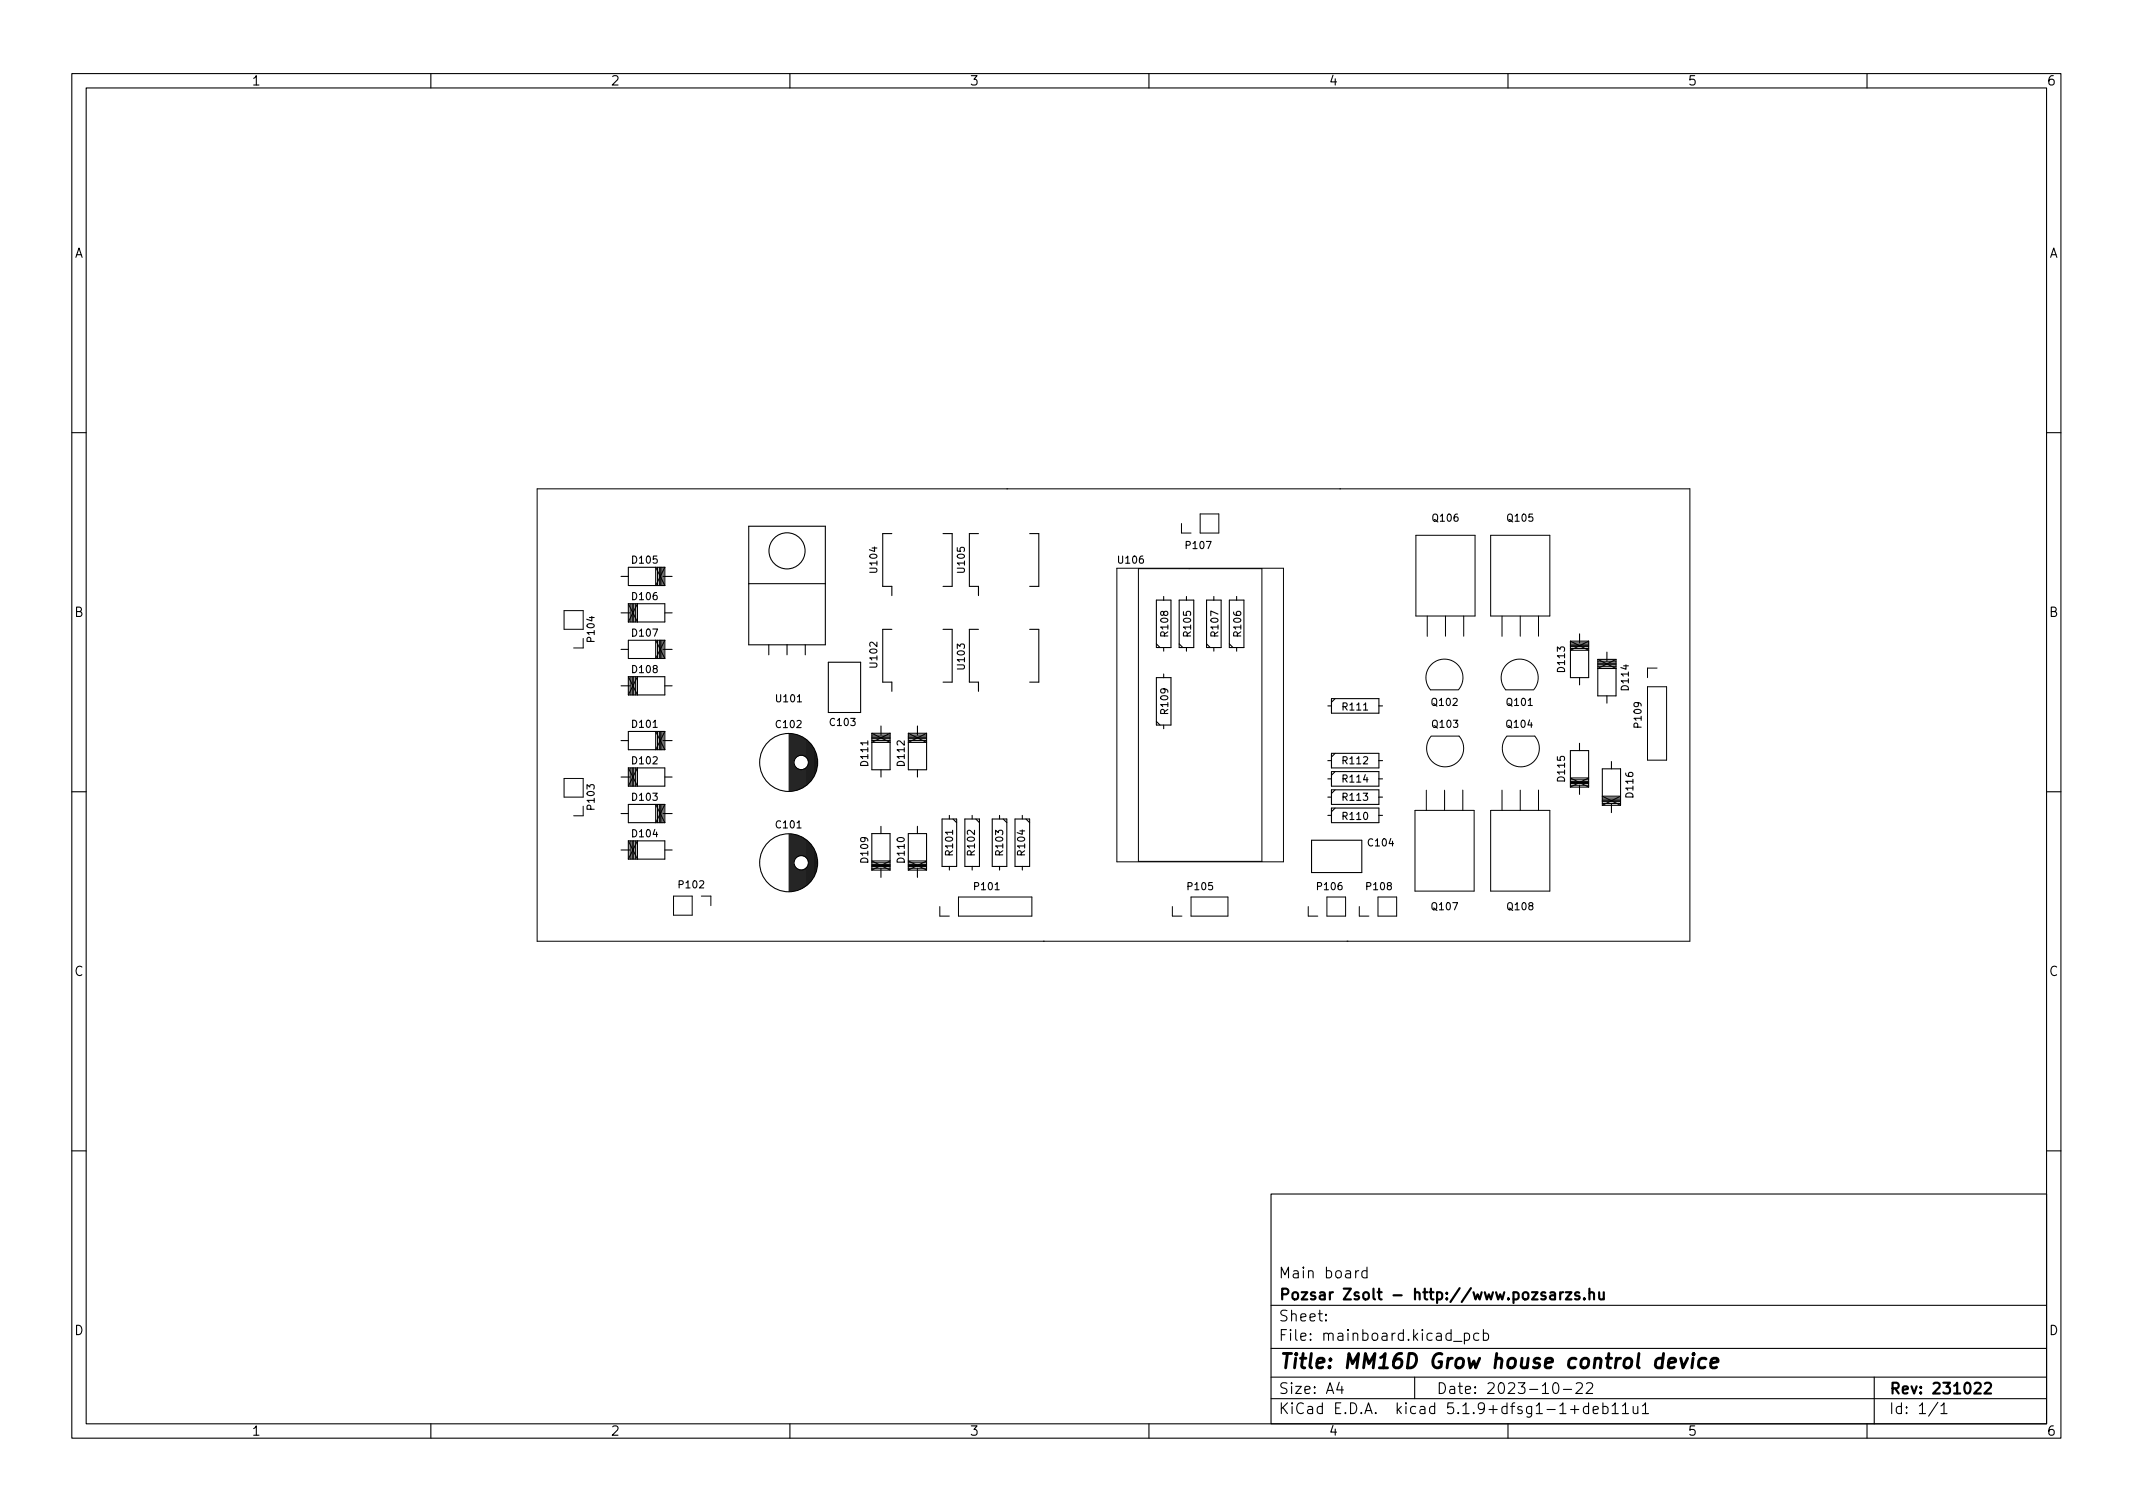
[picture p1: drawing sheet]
<svg xmlns="http://www.w3.org/2000/svg" width="297mm" height="210mm" viewBox="0 0 297 210" stroke-linecap="round" stroke-linejoin="round" font-family="sans-serif">
<defs><g id="words">
<text font-size="2.8" x="178" y="190.6">Title: MM16D Grow house control device</text>
<g font-size="2.1">
<text x="178" y="178">Main board</text>
<text x="178" y="184">Sheet:</text>
<text x="178" y="181">Pozsar Zsolt - http://www.pozsarzs.hu</text>
<text x="178" y="186.7">File: mainboard.kicad_pcb</text>
<text x="178" y="196.9">KiCad E.D.A. kicad 5.1.9+dfsg1-1+deb11u1</text>
<text x="178" y="194.1">Size: A4</text>
<text x="200" y="194.1">Date: 2023-10-22</text>
<text x="263" y="194.1">Rev: 231022</text>
<text x="263" y="196.9">Id: 1/1</text>
</g>
<g font-size="1.8">
<text x="35" y="11.9">1</text>
<text x="85" y="11.9">2</text>
<text x="135" y="11.9">3</text>
<text x="185" y="11.9">4</text>
<text x="235" y="11.9">5</text>
<text x="285" y="11.9">6</text>
<text x="10.3" y="35.9">A</text>
<text x="285.3" y="35.9">A</text>
<text x="10.3" y="85.9">B</text>
<text x="285.3" y="85.9">B</text>
<text x="10.3" y="135.9">C</text>
<text x="285.3" y="135.9">C</text>
<text x="10.3" y="185.9">D</text>
<text x="285.3" y="185.9">D</text>
<text x="35" y="199.9">1</text>
<text x="85" y="199.9">2</text>
<text x="135" y="199.9">3</text>
<text x="185" y="199.9">4</text>
<text x="235" y="199.9">5</text>
<text x="285" y="199.9">6</text>
</g>
<g font-size="1.4">
<text x="165.3" y="76.4">P107</text>
<text x="199.6" y="72.6">Q106</text>
<text x="210" y="72.6">Q105</text>
<text x="88.1" y="78.5">D105</text>
<text x="88.1" y="83.6">D106</text>
<text x="122.2" y="79.6" transform="rotate(-90 122.2 79.6)">U104</text>
<text x="134.4" y="79.6" transform="rotate(-90 134.4 79.6)">U105</text>
<text x="155.8" y="78.5">U106</text>
<text x="82.8" y="89.3" transform="rotate(-90 82.8 89.3)">P104</text>
<text x="88.1" y="88.6">D107</text>
<text x="162.7" y="88.5" transform="rotate(-90 162.7 88.5)">R108</text>
<text x="165.9" y="88.5" transform="rotate(-90 165.9 88.5)">R105</text>
<text x="169.7" y="88.5" transform="rotate(-90 169.7 88.5)">R107</text>
<text x="172.8" y="88.5" transform="rotate(-90 172.8 88.5)">R106</text>
<text x="88.1" y="93.7">D108</text>
<text x="122.2" y="92.8" transform="rotate(-90 122.2 92.8)">U102</text>
<text x="134.4" y="93.1" transform="rotate(-90 134.4 93.1)">U103</text>
<text x="217.9" y="93.5" transform="rotate(-90 217.9 93.5)">D113</text>
<text x="88.1" y="101.3">D101</text>
<text x="108.2" y="101.4">C102</text>
<text x="108.2" y="97.8">U101</text>
<text x="115.7" y="101.1">C103</text>
<text x="162.7" y="99.3" transform="rotate(-90 162.7 99.3)">R109</text>
<text x="187.1" y="98.9">R111</text>
<text x="199.5" y="98.3">Q102</text>
<text x="199.5" y="101.3">Q103</text>
<text x="209.9" y="101.3">Q104</text>
<text x="209.9" y="98.3">Q101</text>
<text x="226.8" y="96" transform="rotate(-90 226.8 96)">D114</text>
<text x="228.6" y="101.2" transform="rotate(-90 228.6 101.2)">P109</text>
<text x="88.1" y="106.4">D102</text>
<text x="120.9" y="106.6" transform="rotate(-90 120.9 106.6)">D111</text>
<text x="126" y="106.6" transform="rotate(-90 126 106.6)">D112</text>
<text x="187.1" y="106.4">R112</text>
<text x="82.8" y="112.6" transform="rotate(-90 82.8 112.6)">P103</text>
<text x="88.1" y="111.5">D103</text>
<text x="187.1" y="111.5">R113</text>
<text x="187.1" y="109">R114</text>
<text x="217.9" y="108.7" transform="rotate(-90 217.9 108.7)">D115</text>
<text x="227.4" y="111" transform="rotate(-90 227.4 111)">D116</text>
<text x="88.1" y="116.6">D104</text>
<text x="108.2" y="115.3">C101</text>
<text x="132.7" y="119" transform="rotate(-90 132.7 119)">R101</text>
<text x="135.8" y="119" transform="rotate(-90 135.8 119)">R102</text>
<text x="139.7" y="119" transform="rotate(-90 139.7 119)">R103</text>
<text x="142.7" y="119" transform="rotate(-90 142.7 119)">R104</text>
<text x="187.1" y="114.2">R110</text>
<text x="190.6" y="117.8">C104</text>
<text x="94.6" y="123.7">P102</text>
<text x="120.9" y="120" transform="rotate(-90 120.9 120)">D109</text>
<text x="126" y="120" transform="rotate(-90 126 120)">D110</text>
<text x="135.8" y="123.9">P101</text>
<text x="165.5" y="123.9">P105</text>
<text x="183.5" y="123.9">P106</text>
<text x="190.4" y="123.9">P108</text>
<text x="199.5" y="126.7">Q107</text>
<text x="210" y="126.7">Q108</text>
</g>
</g></defs>
<g fill="none" stroke="#000" stroke-width=".15">
<path d="M10 10.2h277v190.1h-277zM12 12.2h273v186.1h-273zM60 10.2v2M110 10.2v2M160 10.2v2M210 10.2v2M260 10.2v2M10 60.2h2M91.6 79v2.5M91.8 79v2.5M91.9 79v2.5M92.1 79v2.5"/>
<path d="M92.3 79v2.5M92.6 79h-5.1v2.5h5.1M92.6 79v2.5M92.6 79l-1.3 2.5v-2.5l1.3 2.5M104.3 73.3h10.6v16.5h-10.6zM124.2 74.3h-1.3v7.3h1.3v1.3M131.3 74.3h1.3v7.3h-1.3M136.3 74.3h-1.3v7.3h1.3v1.3M143.4 74.3h1.3v7.3h-1.3M285 60.2h2M86.5 80.3h1M86.5 85.3h1.3"/>
<path d="M86.5 90.4h1M86.5 95.5h1.3M87.5 84.1v2.5M87.5 94.2v2.6M87.5 84.1h5.1v2.5h-5.1M87.5 94.2h5.1v2.6h-5.1M87.5 94.2l1.3 2.6v-2.6l-1.3 2.6M87.5 84.1l1.3 2.5v-2.5l-1.3 2.5M87.8 84.1v2.5M87.8 94.2v2.6M88 84.1v2.5M88 94.2v2.6"/>
<path d="M88.1 84.1v2.5M88.1 94.2v2.6M88.3 84.1v2.5M88.3 94.2v2.6M88.5 84.1v2.5M88.5 94.2v2.6M91.6 89.2v2.5M91.8 89.2v2.5M91.9 89.2v2.5M92.1 89.2v2.5M92.3 89.2v2.5M92.3 80.3h1.3"/>
<path d="M92.3 90.4h1.3M92.6 89.2h-5.1v2.5h5.1M92.6 89.2v2.5M92.6 89.2l-1.3 2.5v-2.5l1.3 2.5M92.6 85.3h1M92.6 95.5h1M104.3 81.3h10.6M107.1 89.8v1.4M109.6 89.8v1.4M112.1 89.8v1.4M115.4 92.2h4.5v7h-4.5zM124.2 87.6h-1.3v7.4h1.3v1.3"/>
<path d="M131.3 87.6h1.3v7.4h-1.3M136.3 87.6h-1.3v7.4h1.3v1.3M143.4 87.6h1.3v7.4h-1.3M161 83.6h2.1v6.6h-2.1zM161 89.7l.5 .5M161 94.4h2.1v6.6h-2.1zM162.1 83.1v.5M162.1 90.2v.5M162.1 93.8v.6M164.2 89.7l.5 .5M164.2 83.6h2v6.6h-2zM165.2 83.1v.5"/>
<path d="M165.2 90.2v.5M168 83.6h2.1v6.6h-2.1zM168 89.7l.5 .5M169 83.1v.5M169 90.2v.5M171.2 83.6h2v6.6h-2zM171.2 89.7l.5 .5M172.2 83.1v.5M172.2 90.2v.5M184.9 98.3h.5M185.4 97.3h6.6v2h-6.6zM185.9 97.3l-.5 .5"/>
<path d="M192 98.3h.5M218.7 89.3v5.1h2.5v-5.1M218.7 89.8h2.5M218.7 89.3h2.5M218.7 89.9h2.5M218.7 89.3l2.5 1.2h-2.5l2.5-1.2M218.7 89.5h2.5M218.7 90.3h2.5M218.7 90h2.5M220 88.3v1.2M220 94.4v1M222.5 91.8v5.1h2.5v-5.1"/>
<path d="M222.5 91.8h2.5M222.5 92.5h2.5M222.5 91.8l2.5 1.3h-2.5l2.5-1.3M222.5 92.1h2.5M222.5 92.8h2.5M222.5 92.6h2.5M222.5 92.3h2.5M223.8 90.8v1.3M223.8 96.9v1M10 110.2h2M86.5 103.1h1M86.5 108.2h1.3"/>
<path d="M86.5 113.3h1M86.5 118.4h1.3M87.5 106.9v2.6M87.5 117.1v2.5M87.5 106.9h5.1v2.6h-5.1M87.5 117.1h5.1v2.5h-5.1M87.5 106.9l1.3 2.6v-2.6l-1.3 2.6M87.5 117.1l1.3 2.5v-2.5l-1.3 2.5M87.8 106.9v2.6M87.8 117.1v2.5M88 106.9v2.6M88 117.1v2.5"/>
<path d="M88.1 106.9v2.6M88.1 117.1v2.5M88.3 106.9v2.6M88.3 117.1v2.5M88.5 106.9v2.6M88.5 117.1v2.5M91.6 101.9v2.5M91.6 112v2.6M91.8 101.9v2.5M91.8 112v2.6M91.9 101.9v2.5M91.9 112v2.6"/>
<path d="M92.1 101.9v2.5M92.1 112v2.6M92.3 101.9v2.5M92.3 112v2.6M92.3 103.1h1.3M92.3 113.3h1.3M92.6 112h-5.1v2.6h5.1M92.6 101.9h-5.1v2.5h5.1M92.6 101.9v2.5M92.6 112v2.6M92.6 101.9l-1.3 2.5v-2.5l1.3 2.5M92.6 112l-1.3 2.6v-2.6l1.3 2.6"/>
<path d="M92.6 108.2h1M92.6 118.4h1M109.9 102.2v8M109.9 116.1v8M110 102.2v8M110 116.1v8M110.2 102.2v8M110.2 116.2v7.9M110.3 102.2v7.9M110.3 116.2v7.9M110.5 102.2v7.9M110.5 116.2v7.9"/>
<path d="M110.6 102.2v3.7M110.6 106.4v3.7M110.6 116.2v3.7M110.7 102.3v3.3M110.7 106.7v3.4M110.7 116.2v3.4M110.9 102.3v3.1M110.9 106.9v3.1M110.9 116.3v3.1M111 102.3v3M111 107v3M111 116.3v3"/>
<path d="M111.2 102.4v2.9M111.2 107.1v2.8M111.2 116.4v2.8M111.3 102.4v2.8M111.3 107.1v2.8M111.3 116.4v2.8M111.4 102.5v2.7M111.4 107.2v2.6M111.4 116.5v2.6M111.6 102.6v2.6M111.6 107.2v2.6M111.6 116.5v2.6"/>
<path d="M111.7 102.6v2.6M111.7 107.2v2.5M111.7 116.6v2.5M111.9 102.7v2.5M111.9 107.1v2.5M111.9 116.7v2.5M112 102.8v2.5M112 107.1v2.4M112 116.8v2.4M112.1 102.9v2.4M112.1 107v2.4M112.1 116.9v2.4"/>
<path d="M112.3 103v2.5M112.3 106.9v2.4M112.3 117v2.4M112.4 103.1v2.5M112.4 106.7v2.5M112.4 117.1v2.5M112.6 103.2v2.8M112.6 106.3v2.8M112.6 117.2v2.8M112.7 103.4v5.5M112.7 117.4v5.5M112.8 103.5v5.3"/>
<path d="M112.8 117.5v5.3M113 103.7v4.9M113 117.7v4.9M113.1 103.9v4.5M113.1 117.9v4.5M113.3 104.1v4.1M113.3 118.1v4.1M113.4 104.4v3.6M113.4 118.3v3.6M113.5 104.7v2.9M113.5 118.7v2.9M113.7 105.1v2.1"/>
<path d="M113.7 119.1v2.1M113.8 106v.4M113.8 119.9v.4M121.4 103.1h2.6M121.4 102.1v5.1h2.6v-5.1M121.4 102.1h2.6M121.4 102.7h2.6M121.4 102.1l2.6 1.3h-2.6l2.6-1.3M121.4 102.4h2.6M121.4 102.9h2.6M121.4 102.6h2.6M122.7 115.1v1"/>
<path d="M122.7 101.1v1.3M122.7 107.2v1M126.5 103.1h2.5M126.5 102.1v5.1h2.5v-5.1M126.5 102.1h2.5M126.5 102.7h2.5M126.5 102.1l2.5 1.3h-2.5l2.5-1.3M126.5 102.4h2.5M126.5 102.9h2.5M126.5 102.6h2.5M127.8 115.1v1M127.8 101.1v1.3"/>
<path d="M127.8 107.2v1M131.2 114h2v6.6h-2zM132.2 113.5v.5M132.7 114l.5 .5M134.4 114h2v6.6h-2zM135.4 113.5v.5M135.9 114l.5 .5M138.2 114h2v6.6h-2zM139.2 113.5v.5M139.7 114l.5 .5M141.4 114h2v6.6h-2zM142.4 113.5v.5"/>
<path d="M142.9 114l.5 .5M161 100.5l.5 .5M162.1 101v.5M182.6 117h7v4.5h-7zM184.9 113.5h.5M184.9 105.9h.5M184.9 111h.5M184.9 108.5h.5M185.4 104.9h6.6v2h-6.6zM185.4 107.4h6.6v2.1h-6.6zM185.4 110h6.6v2h-6.6zM185.4 112.5h6.6v2h-6.6z"/>
<path d="M185.9 112.5l-.5 .5M185.9 104.9l-.5 .5M185.9 110l-.5 .5M185.9 107.4l-.5 .5M192 113.5h.5M192 105.9h.5M192 111h.5M192 108.5h.5M218.7 109.6v-5.1h2.5v5.1M218.7 109.6h2.5M218.7 109h2.5M218.7 109.6l2.5-1.3h-2.5l2.5 1.3"/>
<path d="M218.7 109.3h2.5M218.7 108.6h2.5M218.7 108.8h2.5M218.7 109.1h2.5M220 103.5v1M220 109.3v1.3M223.1 112.1v-5h2.6v5M223.1 112.1h2.6M223.1 111.5h2.6M223.1 112.1l2.6-1.2h-2.6l2.6 1.2M223.1 111.9h2.6M223.1 111.1h2.6"/>
<path d="M223.1 111.4h2.6M223.1 111.6h2.6M224.4 106v1.1M224.4 111.9v1.3M285 110.2h2M110.6 120.4v3.7M110.7 120.7v3.3M110.9 120.9v3.1M111 121v3M111.2 121v2.9M111.3 121.1v2.8M111.4 121.1v2.7"/>
<path d="M111.6 121.1v2.6M111.7 121.1v2.6M111.9 121.1v2.5M112 121v2.5M112.1 121v2.4M112.3 120.8v2.5M112.4 120.7v2.5M112.6 120.3v2.8M121.4 121.2v-5.1h2.5v5.1M121.4 121.2h2.5M121.4 120.5h2.5M121.4 121.2l2.5-1.3h-2.5l2.5 1.3"/>
<path d="M121.4 120.9h2.5M121.4 120.1h2.5M121.4 120.4h2.5M121.4 120.6h2.5M122.7 120.9v1.3M126.5 121.2v-5.1h2.5v5.1M126.5 121.2h2.5M126.5 120.5h2.5M126.5 121.2l2.5-1.3h-2.5l2.5 1.3M126.5 120.9h2.5M126.5 120.1h2.5M126.5 120.4h2.5"/>
<path d="M126.5 120.6h2.5M127.8 120.9v1.3M132.2 120.6v.6M135.4 120.6v.6M139.2 120.6v.6M142.4 120.6v.6M10 160.2h2M177 166.3h108v32h-108zM189.2 176.9l-.3 .1-.1 .2M190.4 177l-.5-.1-.3 .3v.4l.2 .3h.1h.5M190.4 176.4v1.5M285 160.2h2"/>
<path d="M60 198.3v2M110 198.3v2M160 198.3v2M177 194.8h108M177 191.8h108M177 187.8h108M177 181.8h108M184.6 183.8l.1 .1h-.1v-.1v.1M184.6 183l.1 .1h-.1v-.1v.1M186.5 192.5l-.4 1h1M186.9 193v1M197 191.8v3"/>
<path d="M202.4 186.8h1.2M203.9 185.7l.5-.1 .2 .3v.4l-.1 .3h-.1h-.5M203.9 185.6v1.5M205.9 185.7l-.4-.1-.3 .3v.4l.2 .3h.1h.4M206.6 185.7l.4-.1 .3 .3v.4l-.2 .3h-.1h-.4M206.6 185.1v1.5M210 198.3v2M216.4 192.7a.36 .36 0 0 1 .3-.2 .36 .36 0 0 1 .3 .3 .77 .77 0 0 1-.4 1.2 .91 .91 0 0 1-.2-1.3zM217.7 193.5h1.2M218.7 196.3h1.2M219.5 192.7l.2-.2 .5 .1a.41 .41 0 0 1 .1 .6l-.9 .8h1M220.9 192.7l.2-.2 .5 .1a.41 .41 0 0 1 .1 .6l-.8 .8h.9"/>
<path d="M221.2 195.9l-.4-.1-.3 .3v.4l.1 .3h.2h.4M221.2 195.3v1.5M221.9 196.3l.7-.1-.1-.3-.4-.1-.2 .2v.8h.2h.4M223.2 195.9l.4-.1 .3 .3v.4l-.1 .3h-.2h-.4M223.2 195.3v1.5M224.5 195.8l.4-.5v1.5M224.5 196.8h.9M225.9 195.8l.5-.5v1.5M225.9 196.8h.9M227.4 195.8l.1 1a.41 .41 0 0 0 .6-.1M228.1 195.8v1M228.7 195.8l.4-.5v1.5"/>
<path d="M228.7 196.8h.9M260 198.3v2M261 191.8v6.5M269.9 195.3l-1.3 1.9M270.3 195.8l.4-.5v1.5M270.3 196.8h.8"/>
<circle cx="109.6" cy="76.7" r="2.51"/>
<circle cx="109.8" cy="106.2" r="4"/>
<circle cx="111.6" cy="106.2" r="1"/>
<circle cx="109.8" cy="120.1" r="4"/>
<circle cx="111.6" cy="120.1" r="1"/>
</g>
<g fill="none" stroke="#000" stroke-width=".3">
<path d="M217.3 179.9v1M217.7 179.9l-.3 .1-.1 .2M218.1 179.9h.7l-.7 1h.7M221.3 179.4v1.5M222.7 179.9l.1 1a.41 .41 0 0 0 .5-.1M223.3 179.9v1M215.9 180l.2-.1 .4 .1 .1 .9M216.6 180.3l-.5 .1a.29 .29 0 0 0-.3 .2 .29 .29 0 0 0 .3 .3h.5M219.9 180l-.3-.1-.3 .2 .1 .3 .5 .1 .1 .1-.1 .3h-.1h-.5M220.6 180.8l.1 .1h-.1v-.1v.1M221.3 180.1a.37 .37 0 0 1 .7 0v.8M275 192.7l.2-.2 .5 .1a.41 .41 0 0 1 .1 .6l-.9 .8h.9"/>
<path d="M276.4 192.7l.2-.2 .5 .1a.41 .41 0 0 1 .1 .6l-.9 .8h1"/>
</g>
<path d="M232.4 189.8l.9-.2v-.4l-.6-.1-.3 .3-.1 .8 .1 .2 .2 .1 .5-.1M234.1 189.1l.3 1.4 .6-1.4M235.8 189.1l-.2 1.4M235.9 188.5l-.1 .1v.1l.1-.1v-.1l-.1 .2M237.6 189.2a.66 .66 0 0 0-1 .3l-.1 .6 .2 .3 .1 .1 .6-.1M238.3 189.8l.9-.2v-.4l-.2-.1-.6 .1-.1 .2-.1 .8 .1 .2 .2 .1 .5-.1" fill="none" stroke="#000" stroke-width=".4"/>
<g fill="none" stroke="#000" stroke-width=".14">
<path d="M74.8 68.1h160.5v63h-160.5zM155.5 79.1h23.2v40.9h-23.2zM158.5 79.2h17.2v40.7h-17.2zM164.5 72.9v1.3h1.4M167.1 71.6h2.6v2.6h-2.6zM197.2 74.5h8.2v11.3h-8.2zM207.6 74.5h8.2v11.3h-8.2zM78.6 85h2.6v2.6h-2.6zM81.2 88.9v1.3h-1.3M198.8 85.8v2.8M201.3 85.8v2.8M203.1 96a2.58 2.58 0 0 0-.2-3.5 2.58 2.58 0 0 0-3.5 0 2.58 2.58 0 0 0-.2 3.6h3.9"/>
<path d="M203.8 85.8v2.8M209.2 85.8v2.8M211.7 85.8v2.8M213.6 96a2.58 2.58 0 0 0-.2-3.5 2.58 2.58 0 0 0-3.6 0 2.58 2.58 0 0 0-.1 3.6h3.8M214.2 85.8v2.8M229.4 95.6h2.7v10.2h-2.7zM230.8 93h-1.4v1.4M78.6 108.4h2.6v2.6h-2.6zM81.2 112.3v1.3h-1.3M197 112.8h8.3v11.3h-8.3zM198.6 110v2.8M199.3 102.5h3.9a2.58 2.58 0 0 1-.2 3.6 2.58 2.58 0 0 1-3.5 0 2.58 2.58 0 0 1-.2-3.6"/>
<path d="M201.2 110v2.8M203.7 110v2.8M207.6 112.8h8.2v11.3h-8.2zM209.2 110v2.8M209.9 102.5h3.8a2.58 2.58 0 0 1-.1 3.6 2.58 2.58 0 0 1-3.6 0 2.58 2.58 0 0 1-.2-3.6M211.7 110v2.8M214.2 110v2.8M93.8 124.8h2.6v2.6h-2.6zM97.7 124.8h1.3v1.3M130.9 126.2v1.4h1.3M133.5 124.9h10.2v2.7h-10.2zM163.3 126.2v1.4h1.3"/>
<path d="M165.9 124.9h5.1v2.7h-5.1zM182.2 126.2v1.4h1.3M184.8 124.9h2.6v2.7h-2.6zM189.3 126.2v1.4h1.3M191.9 124.9h2.6v2.7h-2.6z"/>
</g>
<use href="#words"/>
</svg>
